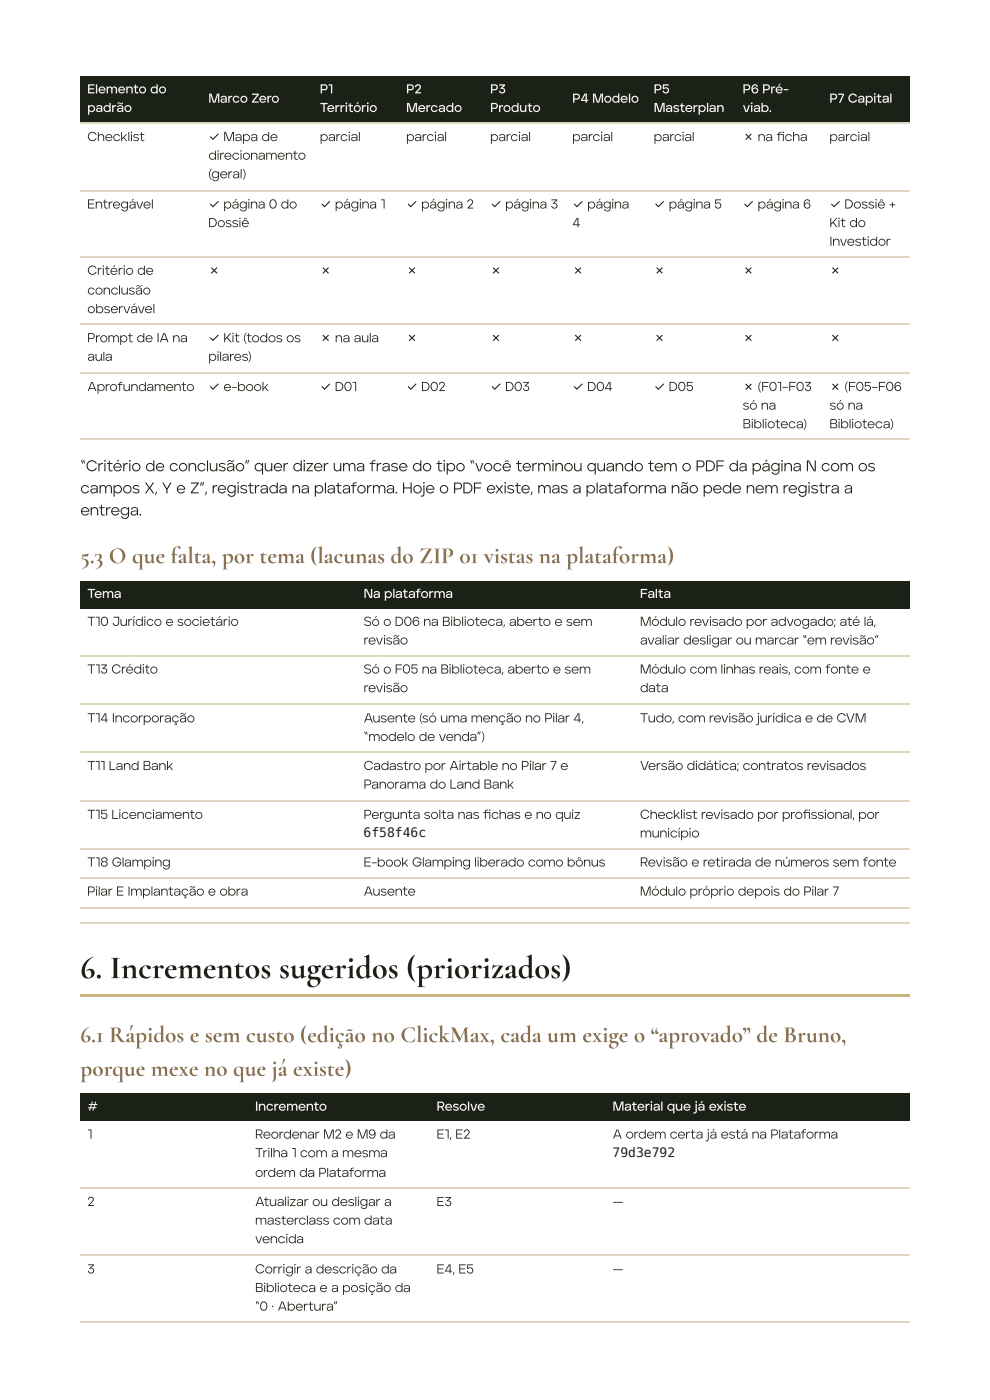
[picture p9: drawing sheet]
<svg xmlns="http://www.w3.org/2000/svg" width="210mm" height="297mm" viewBox="0 0 210 297" stroke-linecap="round" stroke-linejoin="round" font-family="sans-serif">
<defs><g id="words">
<text font-size="6.9" fill="#1b2117" x="17.1" y="207.8">6. Incrementos sugeridos (priorizados)</text>
<g font-size="4.9" fill="#8b714e">
<text x="17.1" y="119.6">5.3 O que falta, por tema (lacunas do ZIP 01 vistas na plataforma)</text>
<text x="17.1" y="221.3">6.1 Rápidos e sem custo (edição no ClickMax, cada um exige o “aprovado” de Bruno,</text>
<text x="17.1" y="228.5">porque mexe no que já existe)</text>
</g>
<g font-size="3.3" fill="#1b2117">
<text x="17.1" y="100.1">“Critério de conclusão” quer dizer uma frase do tipo “você terminou quando tem o PDF da página N com os</text>
<text x="17.1" y="104.8">campos X, Y e Z”, registrada na plataforma. Hoje o PDF existe, mas a plataforma não pede nem registra a</text>
<text x="17.1" y="109.5">entrega.</text>
</g>
<g font-size="2.8" fill="#fef5f0">
<text x="18.5" y="19.8">Elemento do</text>
<text x="18.5" y="23.8">padrão</text>
<text x="44.3" y="21.8">Marco Zero</text>
<text x="67.9" y="19.8">P1</text>
<text x="67.9" y="23.8">Território</text>
<text x="86.3" y="19.8">P2</text>
<text x="86.3" y="23.8">Mercado</text>
<text x="104.1" y="19.8">P3</text>
<text x="104.1" y="23.8">Produto</text>
<text x="121.5" y="21.8">P4 Modelo</text>
<text x="138.8" y="19.8">P5</text>
<text x="138.8" y="23.8">Masterplan</text>
<text x="157.7" y="19.8">P6 Pré-</text>
<text x="157.7" y="23.8">viab.</text>
<text x="176.1" y="21.8">P7 Capital</text>
<text x="18.5" y="127">Tema</text>
<text x="77.2" y="127">Na plataforma</text>
<text x="135.9" y="127">Falta</text>
<text x="18.5" y="235.9">#</text>
<text x="54.2" y="235.9">Incremento</text>
<text x="92.7" y="235.9">Resolve</text>
<text x="130.1" y="235.9">Material que já existe</text>
</g>
<g font-size="2.8" fill="#1b2117">
<text x="18.5" y="30">Checklist</text>
<text x="44.3" y="30">✓ Mapa de</text>
<text x="67.9" y="30">parcial</text>
<text x="86.3" y="30">parcial</text>
<text x="104.1" y="30">parcial</text>
<text x="121.5" y="30">parcial</text>
<text x="138.8" y="30">parcial</text>
<text x="157.7" y="30">✗ na fcha</text>
<text x="164.9" y="30">i</text>
<text x="176.1" y="30">parcial</text>
<text x="44.3" y="33.9">direcionamento</text>
<text x="44.3" y="37.9">(geral)</text>
<text x="18.5" y="44.3">Entregável</text>
<text x="44.3" y="44.3">✓ página 0 do</text>
<text x="67.9" y="44.3">✓ página 1</text>
<text x="86.3" y="44.3">✓ página 2</text>
<text x="104.1" y="44.3">✓ página 3</text>
<text x="121.5" y="44.3">✓ página</text>
<text x="138.8" y="44.3">✓ página 5</text>
<text x="157.7" y="44.3">✓ página 6</text>
<text x="176.1" y="44.3">✓ Dossiê +</text>
<text x="44.3" y="48.2">Dossiê</text>
<text x="121.5" y="48.2">4</text>
<text x="176.1" y="48.2">Kit do</text>
<text x="176.1" y="52.2">Investidor</text>
<text x="18.5" y="58.4">Critério de</text>
<text x="44.3" y="58.4">✗</text>
<text x="67.9" y="58.4">✗</text>
<text x="86.3" y="58.4">✗</text>
<text x="104.1" y="58.4">✗</text>
<text x="121.5" y="58.4">✗</text>
<text x="138.8" y="58.4">✗</text>
<text x="157.7" y="58.4">✗</text>
<text x="176.1" y="58.4">✗</text>
<text x="18.5" y="62.6">conclusão</text>
<text x="18.5" y="66.5">observável</text>
<text x="18.5" y="72.7">Prompt de IA na</text>
<text x="18.5" y="76.6">aula</text>
<text x="44.3" y="72.7">✓ Kit (todos os</text>
<text x="44.3" y="76.6">pilares)</text>
<text x="67.9" y="72.7">✗ na aula</text>
<text x="86.3" y="72.7">✗</text>
<text x="104.1" y="72.7">✗</text>
<text x="121.5" y="72.7">✗</text>
<text x="138.8" y="72.7">✗</text>
<text x="157.7" y="72.7">✗</text>
<text x="176.1" y="72.7">✗</text>
<text x="18.5" y="83.1">Aprofundamento</text>
<text x="44.3" y="83.1">✓ e-book</text>
<text x="67.9" y="83.1">✓ D01</text>
<text x="86.3" y="83.1">✓ D02</text>
<text x="104.1" y="83.1">✓ D03</text>
<text x="121.5" y="83.1">✓ D04</text>
<text x="138.8" y="83.1">✓ D05</text>
<text x="157.7" y="83.1">✗ (F01–F03</text>
<text x="176.1" y="83.1">✗ (F05–F06</text>
<text x="157.7" y="87">só na</text>
<text x="176.1" y="87">só na</text>
<text x="157.7" y="91">Biblioteca)</text>
<text x="176.1" y="91">Biblioteca)</text>
<text x="18.5" y="132.9">T10 Jurídico e societário</text>
<text x="77.2" y="132.9">Só o D06 na Biblioteca, aberto e sem</text>
<text x="77.2" y="136.9">revisão</text>
<text x="135.9" y="132.9">Módulo revisado por advogado; até lá,</text>
<text x="135.9" y="136.9">avaliar desligar ou marcar “em revisão”</text>
<text x="18.5" y="143.1">T13 Crédito</text>
<text x="77.2" y="143.1">Só o F05 na Biblioteca, aberto e sem</text>
<text x="135.9" y="143.1">Módulo com linhas reais, com fonte e</text>
<text x="77.2" y="147">revisão</text>
<text x="135.9" y="147">data</text>
<text x="18.5" y="153.4">T14 Incorporação</text>
<text x="77.2" y="153.4">Ausente (só uma menção no Pilar 4,</text>
<text x="135.9" y="153.4">Tudo, com revisão jurídica e de CVM</text>
<text x="77.2" y="157.4">“modelo de venda”)</text>
<text x="18.5" y="163.6">T11 Land Bank</text>
<text x="77.2" y="163.6">Cadastro por Airtable no Pilar 7 e</text>
<text x="77.2" y="167.5">Panorama do Land Bank</text>
<text x="135.9" y="163.6">Versão didática; contratos revisados</text>
<text x="18.5" y="173.9">T15 Licenciamento</text>
<text x="77.2" y="173.9">Pergunta solta nas fchas e no quiz</text>
<text x="102.6" y="173.9">i</text>
<text x="135.9" y="173.9">Checklist revisado por profssional, por</text>
<text x="170.4" y="173.9">i</text>
<text x="77.2" y="177.9">6f58f46c</text>
<text x="135.9" y="177.9">município</text>
<text x="18.5" y="184.1">T18 Glamping</text>
<text x="77.2" y="184.1">E-book Glamping liberado como bônus</text>
<text x="135.9" y="184.1">Revisão e retirada de números sem fonte</text>
<text x="18.5" y="190.2">Pilar E Implantação e obra</text>
<text x="77.2" y="190.2">Ausente</text>
<text x="135.9" y="190.2">Módulo próprio depois do Pilar 7</text>
<text x="18.5" y="241.8">1</text>
<text x="54.2" y="241.8">Reordenar M2 e M9 da</text>
<text x="54.2" y="245.8">Trilha 1 com a mesma</text>
<text x="92.7" y="241.8">E1, E2</text>
<text x="130.1" y="241.8">A ordem certa já está na Plataforma</text>
<text x="130.1" y="245.8">79d3e792</text>
<text x="54.2" y="250">ordem da Plataforma</text>
<text x="18.5" y="256.2">2</text>
<text x="54.2" y="256.2">Atualizar ou desligar a</text>
<text x="92.7" y="256.2">E3</text>
<text x="130.1" y="256.2">—</text>
<text x="54.2" y="260.1">masterclass com data</text>
<text x="54.2" y="264.1">vencida</text>
<text x="18.5" y="270.5">3</text>
<text x="54.2" y="270.5">Corrigir a descrição da</text>
<text x="54.2" y="274.4">Biblioteca e a posição da</text>
<text x="92.7" y="270.5">E4, E5</text>
<text x="130.1" y="270.5">—</text>
<text x="54.2" y="278.4">“0 · Abertura”</text>
</g>
</g></defs>
<g fill="#1b2117">
<path d="M17.1 16.1h25.6v9.9h-25.6z"/>
<path d="M42.7 16.1h23.7v9.9h-23.7z"/>
<path d="M66.4 16.1h18.3v9.9h-18.3z"/>
<path d="M84.7 16.1h17.8v9.9h-17.8z"/>
<path d="M102.5 16.1h17.5v9.9h-17.5z"/>
<path d="M120 16.1h17.3v9.9h-17.3z"/>
<path d="M137.3 16.1h19v9.9h-19z"/>
<path d="M156.3 16.1h18.3v9.9h-18.3z"/>
<path d="M174.6 16.1h18.5v9.9h-18.5z"/>
</g>
<path d="M17.1 26.1h176M17.1 40.5h176M17.1 54.5h176M17.1 68.9h176M17.1 79.2h176M17.1 93.3h176" fill="none" stroke="#ded6bf" stroke-width=".25"/>
<g fill="#1b2117">
<path d="M17.1 123.3h58.7v5.9h-58.7z"/>
<path d="M75.8 123.3h58.5v5.9h-58.5z"/>
<path d="M134.3 123.3h58.8v5.9h-58.8z"/>
</g>
<path d="M17.1 139.2h176M17.1 149.6h176M17.1 159.7h176M17.1 170.1h176M17.1 180.2h176M17.1 186.4h176M17.1 192.8h176M17.1 196h176" fill="none" stroke="#ded6bf" stroke-width=".25"/>
<path d="M17.1 211.2h176v.5h-176z" fill="#c9b37e"/>
<g fill="#1b2117">
<path d="M17.1 232.2h35.5v5.9h-35.5z"/>
<path d="M52.6 232.2h38.5v5.9h-38.5z"/>
<path d="M91.1 232.2h37.6v5.9h-37.6z"/>
<path d="M128.7 232.2h64.4v5.9h-64.4z"/>
</g>
<path d="M17.1 252.3h176M17.1 266.6h176M17.1 280.7h176" fill="none" stroke="#ded6bf" stroke-width=".25"/>
<use href="#words"/>
</svg>
